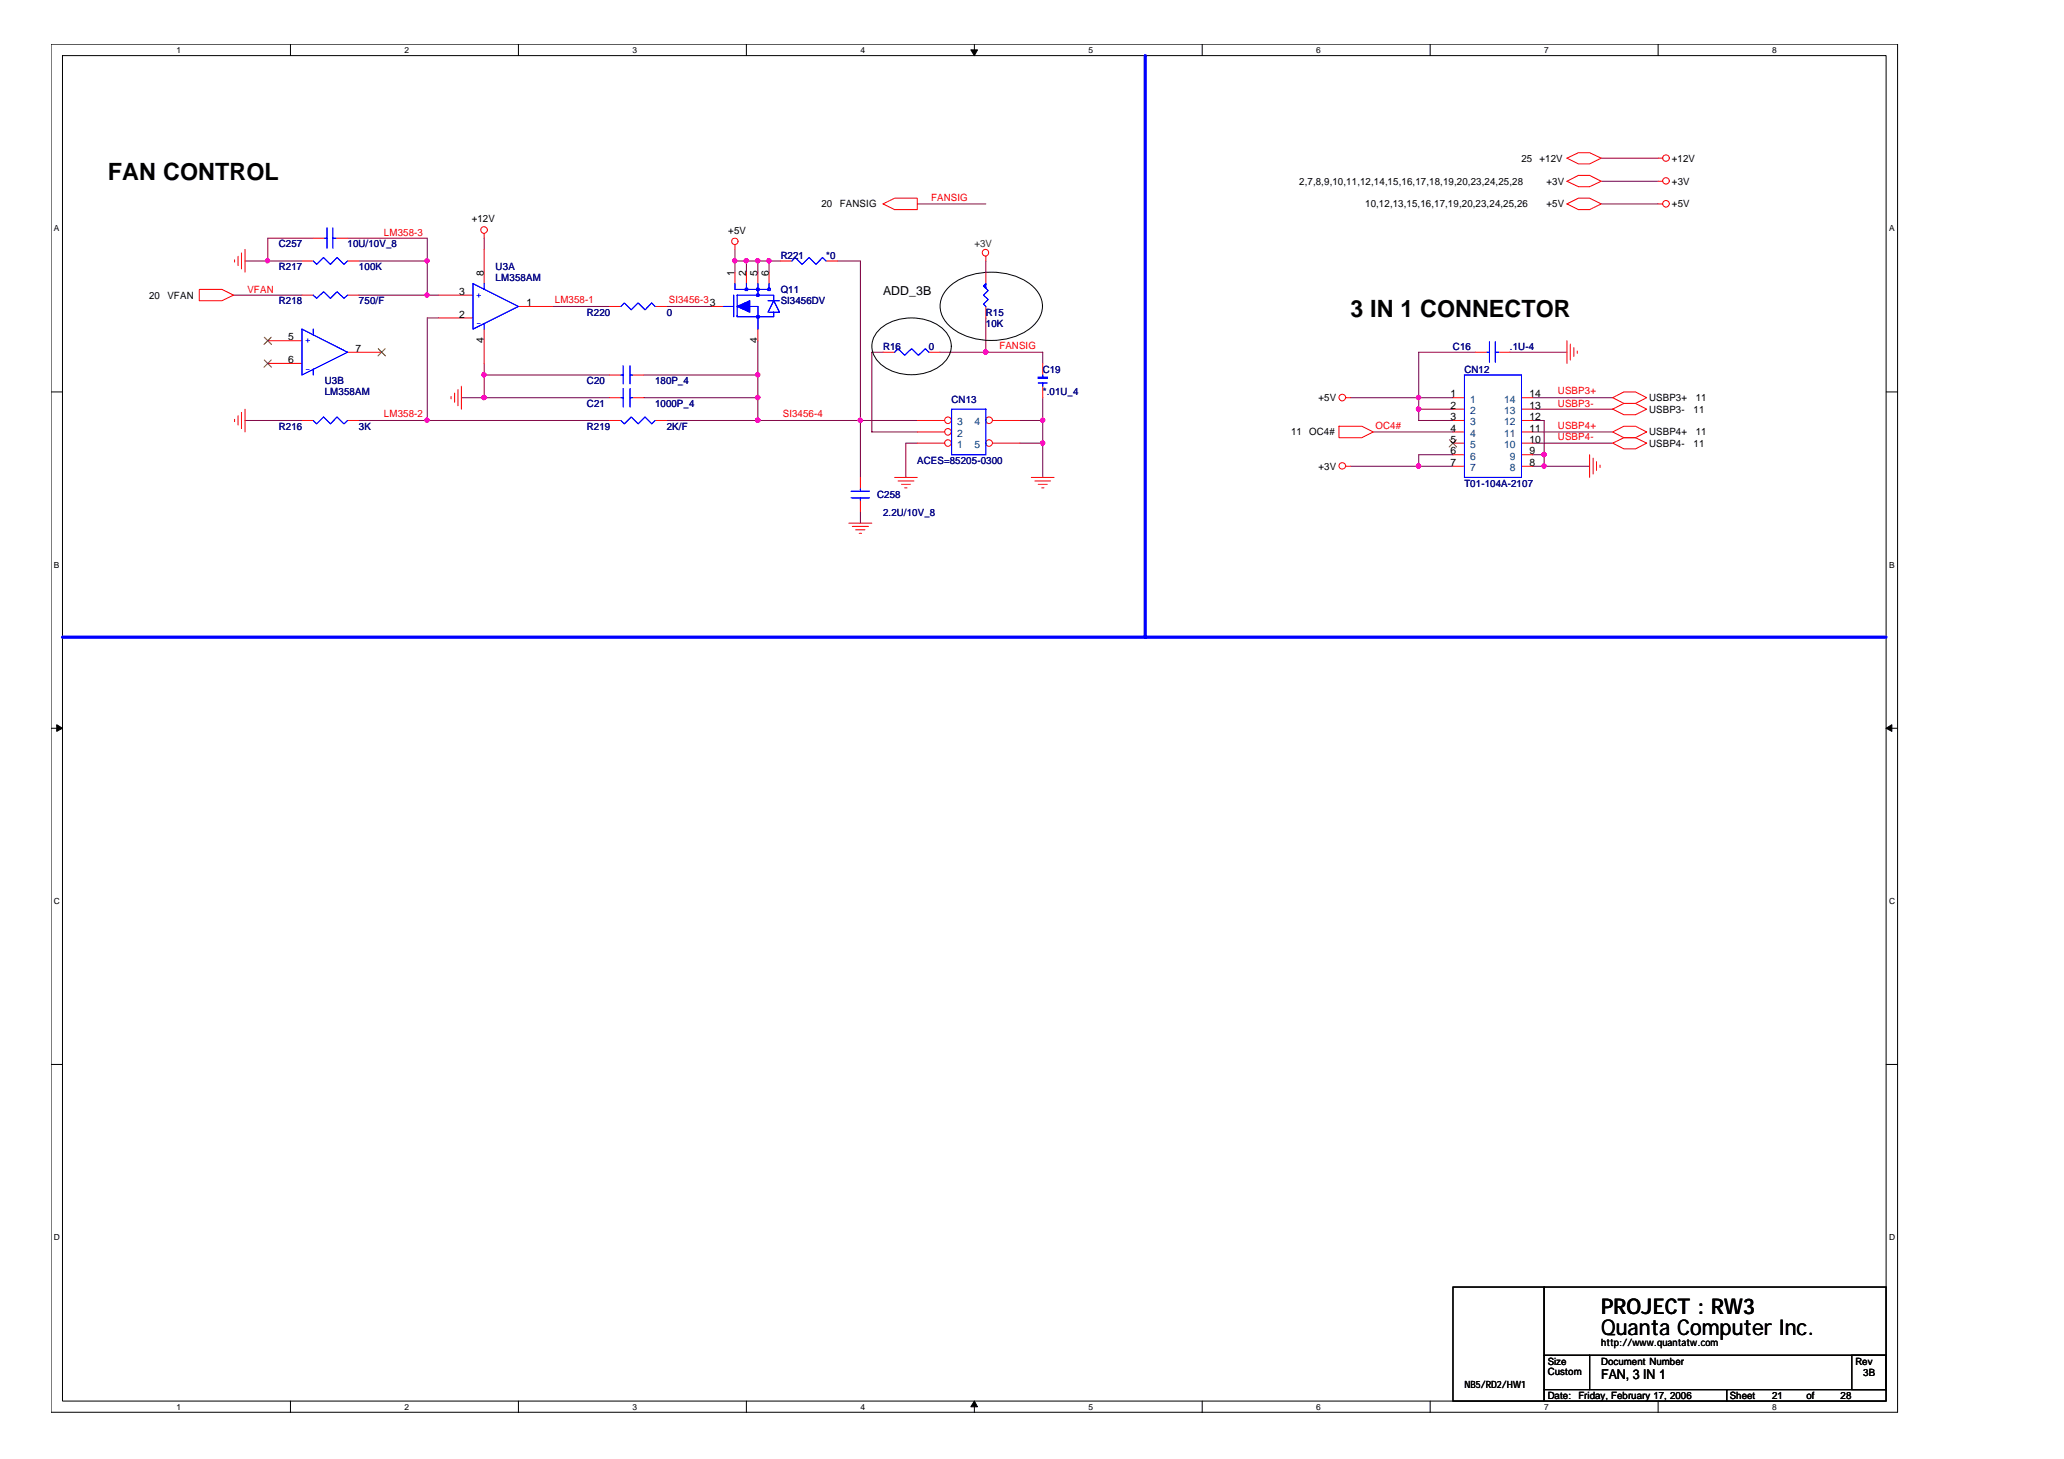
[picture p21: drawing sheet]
<svg xmlns="http://www.w3.org/2000/svg" width="297mm" height="210mm" viewBox="0 0 297 210" stroke-linecap="round" stroke-linejoin="round" font-family="sans-serif">
<defs><g id="words">
<g font-size="3.4">
<text x="15.5" y="26">FAN CONTROL</text>
<text x="194.3" y="45.7">3 IN 1 CONNECTOR</text>
</g>
<g font-size="3.1">
<text x="230.4" y="189.1">PROJECT : RW3</text>
<text x="230.4" y="192">Quanta Computer Inc.</text>
</g>
<text font-size="1.9" x="230.4" y="198.4">FAN, 3 IN 1</text>
<text font-size="1.8" x="127.1" y="42.4">ADD_3B</text>
<g font-size="1.5">
<text x="69.6" y="39.6" transform="rotate(-90 69.6 39.6)">8</text>
<text x="105.7" y="39.6" transform="rotate(-90 105.7 39.6)">1</text>
<text x="107.4" y="39.6" transform="rotate(-90 107.4 39.6)">2</text>
<text x="109" y="39.6" transform="rotate(-90 109 39.6)">5</text>
<text x="110.6" y="39.6" transform="rotate(-90 110.6 39.6)">6</text>
<text x="66.1" y="42.4">3</text>
<text x="66.1" y="45.7">2</text>
<text x="75.8" y="44">1</text>
<text x="102.1" y="44">3</text>
<text x="41.5" y="49">5</text>
<text x="41.5" y="52.2">6</text>
<text x="51.2" y="50.6">7</text>
<text x="69.6" y="49.3" transform="rotate(-90 69.6 49.3)">4</text>
<text x="109" y="49.3" transform="rotate(-90 109 49.3)">4</text>
<text x="208.8" y="57.2">1</text>
<text x="208.8" y="58.8">2</text>
<text x="220.1" y="58.8">13</text>
<text x="220.1" y="57.2">14</text>
<text x="208.8" y="60.5">3</text>
<text x="208.8" y="62.1">4</text>
<text x="208.8" y="63.7">5</text>
<text x="208.8" y="65.4">6</text>
<text x="220.1" y="63.7">10</text>
<text x="220.1" y="62.1">11</text>
<text x="220.1" y="60.5">12</text>
<text x="220.1" y="65.4">9</text>
<text x="208.8" y="67">7</text>
<text x="220.1" y="67">8</text>
</g>
<g font-size="1.5" fill="#004080">
<text x="211.6" y="57.9">1</text>
<text x="211.6" y="59.6">2</text>
<text x="216.5" y="59.6">13</text>
<text x="216.5" y="57.9">14</text>
<text x="137.8" y="64.5">1</text>
<text x="137.8" y="62.8">2</text>
<text x="137.8" y="61.2">3</text>
<text x="140.2" y="64.5">5</text>
<text x="140.2" y="61.2">4</text>
<text x="211.6" y="61.2">3</text>
<text x="211.6" y="62.8">4</text>
<text x="211.6" y="64.5">5</text>
<text x="216.5" y="64.5">10</text>
<text x="216.5" y="62.8">11</text>
<text x="216.5" y="61.2">12</text>
<text x="211.6" y="66.1">6</text>
<text x="211.6" y="67.8">7</text>
<text x="217.3" y="67.8">8</text>
<text x="217.3" y="66.1">9</text>
</g>
<g font-size="1.4">
<text x="219" y="23.3">25</text>
<text x="221.6" y="23.3">+12V</text>
<text x="240.6" y="23.3">+12V</text>
<text x="118.2" y="29.8">20</text>
<text x="120.9" y="29.8">FANSIG</text>
<text x="187" y="26.6">2,7,8,9,10,11,12,14,15,16,17,18,19,20,23,24,25,28</text>
<text x="196.5" y="29.8">10,12,13,15,16,17,19,20,23,24,25,26</text>
<text x="222.6" y="26.6">+3V</text>
<text x="222.6" y="29.8">+5V</text>
<text x="240.6" y="26.6">+3V</text>
<text x="240.6" y="29.8">+5V</text>
<text x="67.9" y="31.9">+12V</text>
<text x="104.8" y="33.6">+5V</text>
<text x="21.5" y="43">20</text>
<text x="24.1" y="43">VFAN</text>
<text x="189.8" y="57.7">+5V</text>
<text x="237.3" y="57.7">USBP3+</text>
<text x="237.3" y="59.4">USBP3-</text>
<text x="243.7" y="59.4">11</text>
<text x="244" y="57.7">11</text>
<text x="185.8" y="62.6">11</text>
<text x="188.4" y="62.6">OC4#</text>
<text x="237.3" y="62.6">USBP4+</text>
<text x="237.3" y="64.3">USBP4-</text>
<text x="243.7" y="64.3">11</text>
<text x="244" y="62.6">11</text>
<text x="189.8" y="67.6">+3V</text>
<text x="222.7" y="196.3">Size</text>
<text x="222.7" y="197.8">Custom</text>
<text x="230.4" y="196.3">Document Number</text>
<text x="230.4" y="193.6">http://www.quantatw.com</text>
<text x="267" y="196.3">Rev</text>
<text x="268.2" y="198">3B</text>
<text x="210.8" y="199.7">NB5/RD2/HW1</text>
<text x="222.7" y="201.2">Date:</text>
<text x="227.2" y="201.2">Friday, February 17, 2006</text>
<text x="248.9" y="201.2">Sheet</text>
<text x="255" y="201.2">21</text>
<text x="260" y="201.2">of</text>
<text x="264.9" y="201.2">28</text>
</g>
<g font-size="1.4" fill="#f00">
<text x="134" y="28.9">FANSIG</text>
<text x="55.3" y="33.9">LM358-3</text>
<text x="35.6" y="42.1">VFAN</text>
<text x="79.9" y="43.6">LM358-1</text>
<text x="96.3" y="43.6">SI3456-3</text>
<text x="143.8" y="50.2">FANSIG</text>
<text x="55.3" y="60">LM358-2</text>
<text x="112.7" y="60">SI3456-4</text>
<text x="224.2" y="56.7">USBP3+</text>
<text x="224.2" y="58.5">USBP3-</text>
<text x="197.9" y="61.7">OC4#</text>
<text x="224.2" y="61.7">USBP4+</text>
<text x="224.2" y="63.3">USBP4-</text>
</g>
<g font-size="1.4" fill="#000080">
<text x="40.1" y="35.6">C257</text>
<text x="50" y="35.6">10U/10V_8</text>
<text x="40.1" y="38.9">R217</text>
<text x="51.7" y="38.9">100K</text>
<text x="71.3" y="38.9">U3A</text>
<text x="71.3" y="40.5">LM358AM</text>
<text x="112.3" y="37.2">R221</text>
<text x="118.9" y="37.2">*0</text>
<text x="40.1" y="43.8">R218</text>
<text x="51.7" y="43.8">750/F</text>
<text x="84.5" y="45.4">R220</text>
<text x="95.9" y="45.4">0</text>
<text x="112.3" y="42.1">Q11</text>
<text x="112.3" y="43.8">SI3456DV</text>
<text x="141.9" y="45.4">R15</text>
<text x="141.9" y="47.1">10K</text>
<text x="127.1" y="50.3">R16</text>
<text x="133.7" y="50.3">0</text>
<text x="150.1" y="53.6">C19</text>
<text x="209.1" y="50.3">C16</text>
<text x="210.8" y="53.6">CN12</text>
<text x="217.3" y="50.3">.1U-4</text>
<text x="46.7" y="55.3">U3B</text>
<text x="46.7" y="56.9">LM358AM</text>
<text x="84.5" y="55.3">C20</text>
<text x="84.5" y="58.5">C21</text>
<text x="94.3" y="55.3">180P_4</text>
<text x="94.3" y="58.5">1000P_4</text>
<text x="136.9" y="58">CN13</text>
<text x="150.1" y="56.9">*.01U_4</text>
<text x="40.1" y="61.8">R216</text>
<text x="51.7" y="61.8">3K</text>
<text x="84.5" y="61.8">R219</text>
<text x="95.9" y="61.8">2K/F</text>
<text x="126.3" y="71.7">C258</text>
<text x="132" y="66.7">ACES=85205-0300</text>
<text x="210.8" y="70">T01-104A-2107</text>
<text x="127.1" y="74.3">2.2U/10V_8</text>
</g>
<text font-size="1.4" fill="#008000" x="140.2" y="35.6">+3V</text>
<g font-size="1.4" fill="#00f">
<text x="68.5" y="42.8">+</text>
<text x="68.5" y="46.9">-</text>
<text x="43.9" y="49.4">+</text>
<text x="43.9" y="53.5">-</text>
</g>
<g font-size="1.2">
<text x="25.4" y="7.6">1</text>
<text x="58.2" y="7.6">2</text>
<text x="91" y="7.6">3</text>
<text x="123.8" y="7.6">4</text>
<text x="156.6" y="7.6">5</text>
<text x="189.4" y="7.6">6</text>
<text x="222.2" y="7.6">7</text>
<text x="255" y="7.6">8</text>
<text x="7.8" y="33.3">A</text>
<text x="271.9" y="33.3">A</text>
<text x="7.8" y="81.7">B</text>
<text x="271.9" y="81.7">B</text>
<text x="7.8" y="130">C</text>
<text x="271.9" y="130">C</text>
<text x="7.8" y="178.4">D</text>
<text x="271.9" y="178.4">D</text>
<text x="25.4" y="202.8">1</text>
<text x="58.2" y="202.8">2</text>
<text x="91" y="202.8">3</text>
<text x="123.8" y="202.8">4</text>
<text x="156.6" y="202.8">5</text>
<text x="189.4" y="202.8">6</text>
<text x="222.2" y="202.8">7</text>
<text x="255" y="202.8">8</text>
</g>
</g></defs>
<g fill="none" stroke="#000" stroke-width=".14">
<path d="M7.3 6.3h265.8v196.9h-265.8zM9 8h262.4v193.6h-262.4zM41.8 6.3v1.7M74.6 6.3v1.7M107.4 6.3v1.7M140.2 6.3v1.7M173 6.3v1.7M205.8 6.3v1.7M238.6 6.3v1.7M7.3 56.4h1.7M126.8 47.2a7.3 7.3 0 0 1 8.8 0 3.2 3.2 0 0 1 0 5.2 7.2 7.2 0 0 1-8.8 0 3.3 3.3 0 0 1 0-5.2zM136.7 41.2a9.8 9.8 0 0 1 11.9 0 3.6 3.6 0 0 1 0 5.7 9.7 9.7 0 0 1-11.9 0 3.7 3.7 0 0 1 0-5.7z"/>
<path d="M271.4 56.4h1.7M7.3 104.8h1.7M271.4 104.8h1.7M7.3 153.1h1.7M271.4 153.1h1.7M209.1 185.2h13.1v16.4h-13.1zM222.2 185.2h49.2v9.8h-49.2zM222.2 195h6.6v4.9h-6.6zM222.2 199.9h26.3v1.7h-26.3zM228.8 195h42.6v4.9h-4.9v-4.9h4.9v4.9h-42.6zM248.5 199.9h22.9v1.7h-22.9zM41.8 201.6v1.6"/>
<path d="M74.6 201.6v1.6M107.4 201.6v1.6M140.2 201.6v1.6M173 201.6v1.6M205.8 201.6v1.6M238.6 201.6v1.6"/>
</g>
<g fill="#000" stroke="#000" stroke-width=".14">
<path d="M139.7 7.2h1l-.5 .8z" fill-rule="evenodd"/>
<path d="M8.2 104.3l.8 .5-.8 .4z" fill-rule="evenodd"/>
<path d="M271.4 104.8l.9-.5v.9z" fill-rule="evenodd"/>
<path d="M140.2 201.6l.5 .8h-1z" fill-rule="evenodd"/>
</g>
<g fill="none" stroke="#800040" stroke-width=".14">
<path d="M35.3 37.5h8.2M45.1 34.3h-6.6v3.2M50 34.3h11.5v8.2M51.7 37.5h9.8M69.7 34.3v1.6M105.8 37.5h6.5M105.8 35.9v3.3M107.4 37.5v1.7M109.1 37.5v1.7M110.7 37.5v1.7M120.5 37.5h3.3v31.2M132 29.3h9.9"/>
<path d="M141.9 37.5v1.7M230.4 29.3h8.2M230.4 26.1h8.2M230.4 22.8h8.2M33.6 42.5h9.9M51.7 42.5h11.4M63.1 45.7h-1.6v14.8M66.4 57.2h21.3M69.7 52.3v4.9M69.7 54h18M79.5 44.1h8.2M92.7 54h16.4"/>
<path d="M92.7 57.2h16.4M95.9 44.1h6.6M109.1 49v11.5M127.1 50.7h-1.6v11.4h6.5M135.3 50.7h14.8v1.6M141.9 45.7v5M150.1 57.2v11.5M194.3 57.2h14.8M204.2 58.9h4.9M212.4 50.7h-8.2v9.8h4.9M217.3 50.7h8.2M220.6 57.2h11.5"/>
<path d="M220.6 58.9h11.5M35.3 60.5h8.2M51.7 60.5h36M95.9 60.5h36.1M123.8 73.6v1.7M132 63.8h-1.6v4.9M146.8 60.5h3.3M146.8 63.8h3.3M194.3 67.1h14.8M197.6 62.1h11.5M209.1 65.4h-4.9v1.7M220.6 60.5h1.6v6.6"/>
<path d="M220.6 62.1h11.5M220.6 63.8h11.5M220.6 67.1h8.2M220.6 65.4h1.6"/>
</g>
<g fill="#f0f" stroke="#f0f" stroke-width=".14">
<circle cx="109" cy="53.9" r=".32"/>
<circle cx="109" cy="57.2" r=".32"/>
<circle cx="61.5" cy="60.5" r=".31"/>
<circle cx="61.5" cy="37.5" r=".31"/>
<circle cx="61.5" cy="42.4" r=".31"/>
<circle cx="109" cy="60.5" r=".32"/>
<circle cx="123.8" cy="60.5" r=".31"/>
<circle cx="141.9" cy="50.6" r=".32"/>
<circle cx="69.7" cy="53.9" r=".32"/>
<circle cx="107.4" cy="37.5" r=".31"/>
<circle cx="38.5" cy="37.5" r=".31"/>
<circle cx="204.1" cy="67.1" r=".32"/>
<circle cx="105.7" cy="37.5" r=".31"/>
<circle cx="109" cy="37.5" r=".32"/>
<circle cx="204.2" cy="58.8" r=".32"/>
<circle cx="150.1" cy="60.5" r=".31"/>
<circle cx="150.1" cy="63.7" r=".31"/>
<circle cx="204.1" cy="57.2" r=".32"/>
<circle cx="222.2" cy="65.4" r=".31"/>
<circle cx="69.7" cy="57.2" r=".32"/>
<circle cx="222.2" cy="67.1" r=".32"/>
<circle cx="110.7" cy="37.5" r=".31"/>
</g>
<g fill="none" stroke="#f00" stroke-width=".14">
<path d="M33.8 37.4v.3M34.3 36.9v1.3M34.8 36.4v2.3M35.3 35.9v3.3M69.7 33.6v.7M105.8 35.2v.7M105.8 39.2v1.6M107.4 39.2v1.6M109.1 39.2v1.6M110.7 39.2v1.6M127.1 29.3l1.7-.8h3.2v1.7h-3.2zM141.9 36.9v.6"/>
<path d="M141.9 39.2v1.6M225.5 26.1l1.7-.9h1.6l1.6 .9-1.6 .8h-1.6zM225.5 29.3l1.7-.8h1.6l1.6 .8-1.6 .9h-1.6zM225.5 22.8l1.7-.8h1.6l1.6 .8-1.6 .8h-1.6zM238.6 22.8h.7M238.6 26.1h.7M238.6 29.3h.7M28.7 41.6h3.2l1.7 .9-1.7 .8h-3.2zM34.3 59.8v1.4M34.8 59.3v2.4M35.3 58.9v3.2M43.5 42.5h1.6"/>
<path d="M50 42.5h1.7M64.9 57v.4M65.4 56.6v1.3M65.9 56v2.4M66.4 55.6v3.3M87.7 57.2h1.7M87.7 54h1.7M91 57.2h1.7M91 54h1.7M102.5 44.1h1.6M109.1 47.3v1.7M127.1 50.7h1.7"/>
<path d="M133.7 50.7h1.6M141.9 44.1v1.6M150.1 52.3v1.7M150.1 55.6v1.6M193.7 57.2h.6M209.1 57.2h1.7M209.1 58.9h1.7M212.4 50.7h1.6M215.7 50.7h1.6M219 57.2h1.6M219 58.9h1.6M225.5 49v3.3"/>
<path d="M226 49.5v2.3M226.5 50v1.3M227 50.5v.3M232.1 57.2l1.6-.8h1.7l1.6 .8-1.6 .8h-1.7zM232.1 58.9l1.6-.9h1.7l1.6 .9-1.6 .8h-1.7zM33.8 60.3v.4M43.5 60.5h1.6M50 60.5h1.7M122.1 75.3h3.4M122.7 75.7h2.3M123.1 76.2h1.4M123.7 76.7h.3"/>
<path d="M123.8 68.7v1.6M123.8 72v1.6M128.8 68.7h3.2M129.2 69.2h2.3M129.7 69.7h1.3M130.2 70.2h.3M148.4 68.7h3.3M148.9 69.2h2.3M149.4 69.7h1.3M149.9 70.2h.3M192.7 61.3h3.3l1.6 .8-1.6 .9h-3.3zM193.7 67.1h.6"/>
<path d="M209.1 67.1h1.7M209.1 60.5h1.7M209.1 62.1h1.7M209.1 63.8h1.7M209.1 65.4h1.7M219 67.1h1.6M219 60.5h1.6M219 62.1h1.6M219 63.8h1.6M219 65.4h1.6M228.8 65.4v3.3M229.3 65.9v2.3"/>
<path d="M229.8 66.4v1.3M230.3 66.9v.3M232.1 62.1l1.6-.8h1.7l1.6 .8-1.6 .9h-1.7zM232.1 63.8l1.6-.8h1.7l1.6 .8-1.6 .8h-1.7z"/>
<circle cx="69.7" cy="33.1" r=".48"/>
<circle cx="105.8" cy="34.7" r=".46"/>
<circle cx="141.8" cy="36.4" r=".47"/>
<circle cx="239.8" cy="29.3" r=".48"/>
<circle cx="239.8" cy="22.7" r=".47"/>
<circle cx="239.8" cy="26" r=".47"/>
<circle cx="193.2" cy="57.2" r=".48"/>
<circle cx="193.2" cy="67" r=".47"/>
</g>
<path d="M164.8 8v83.7M9 91.7h262.4" fill="none" stroke="#00f" stroke-width=".47"/>
<g fill="none" stroke="#00f" stroke-width=".14">
<path d="M45.1 42.5l.5 .4 1-.9 1 .9 .9-.9 1 .9 .5-.4M89.4 54h.3M89.4 57.2h.3M89.7 52.6v2.6M89.7 55.9v2.6M90.7 54h.3M90.7 52.6v2.6M90.7 55.9v2.6M90.7 57.2h.3M104.1 44.1h1.5M105.6 42.5v3.1M105.8 40.8v.8h1.8v-.1h-.4v.3h.4v-.3"/>
<path d="M107.4 40.8v.8h3.3v-.8M107.9 44.1h1.2v3.2M108.9 42.3h.3v.3h-.3zM108.9 45.4h.3v.3h-.3zM109.1 40.8v1h.1v-.3h-.3v.3h.2v-.2M109.1 41.8v.7M110.5 41.5h.3v.3h-.3zM110.5 44.9l.9-1.6v-.8h-5.3v3.1h5.3v-.7M110.5 43.3h1.7M111.4 43.3l.8 1.6h-1.5M128.8 50.7l.4-.5 1 .9 1-.9 1 .9 1-.9 .5 .5M141.9 40.8l-.4 .3 .7 .7-.7 .7 .7 .6-.7 .7 .4 .3"/>
<path d="M149.4 55.1h1.3M150.1 54v.3M150.1 55.1v.5M210.8 54h8.2v14.7h-8.2zM214 50.7h.4M214.4 49.2v2.9M215.2 50.7h.5M215.2 49.2v2.9M45.1 60.5l.5 .5 1-1 1 1 .9-1 1 1 .5-.5M122.5 71.6h2.6M122.5 70.7h2.6M123.8 70.3v.4"/>
<path d="M123.8 71.6v.4"/>
</g>
<g fill="#00f" stroke="#00f" stroke-width=".14">
<path d="M141.9 40.8v.7l-.4-.4 .4 .4-.4-.4z" fill-rule="evenodd"/>
<path d="M141.9 40.8v.7l-.4-.4 .4 .4-.4-.4z" fill-rule="evenodd"/>
<path d="M149.4 54.3v.1h1.3v-.1z" fill-rule="evenodd"/>
<path d="M149.4 54.3v.1h1.3v-.1z" fill-rule="evenodd"/>
<path d="M106.1 44.1l1.8-.8v1.6z" fill-rule="evenodd"/>
<path d="M106.1 44.1l1.8-.8v1.6z" fill-rule="evenodd"/>
</g>
<path d="M208.6 63.3l1 1M209.6 63.3l-1 1" fill="none" stroke="#804000" stroke-width=".14"/>
<circle cx="136.4" cy="63.7" r=".48" fill="#fff" stroke="#f00" stroke-width=".14"/>
<path d="M132 63.8h4" fill="none" stroke="#f00" stroke-width=".14"/>
<circle cx="136.4" cy="62.1" r=".48" fill="#fff" stroke="#f00" stroke-width=".14"/>
<path d="M132 62.1h4" fill="none" stroke="#f00" stroke-width=".14"/>
<circle cx="136.4" cy="60.5" r=".48" fill="#fff" stroke="#f00" stroke-width=".14"/>
<path d="M132 60.5h4" fill="none" stroke="#f00" stroke-width=".14"/>
<circle cx="142.4" cy="63.7" r=".48" fill="#fff" stroke="#f00" stroke-width=".14"/>
<path d="M142.9 63.8h3.9" fill="none" stroke="#f00" stroke-width=".14"/>
<circle cx="142.4" cy="60.5" r=".48" fill="#fff" stroke="#f00" stroke-width=".14"/>
<g fill="none" stroke="#f00" stroke-width=".14">
<path d="M43.5 37.5h1.6M45.1 34.3h1.6M48.3 34.3h1.7M50 37.5h1.7M69.7 35.9v4.9M112.3 37.5h1.7M118.9 37.5h1.6M38.5 49h5M38.5 52.3h5M50 50.7h4.9M63.1 42.5h5M63.1 45.7h5"/>
<path d="M69.7 47.3v5M74.6 44.1h4.9M87.7 44.1h1.7M94.3 44.1h1.6M87.7 60.5h1.7M94.3 60.5h1.6M142.9 60.5h3.9"/>
</g>
<g fill="none" stroke="#00f" stroke-width=".14">
<path d="M45.1 37.5l.5 .5 1-1 1 1 .9-1 1 1 .5-.5M46.7 34.3h.4M47.1 32.8v2.9M47.9 34.3h.4M47.9 32.8v2.9M114 37.5l.4-.5 1 1 1-1 1 1 1-1 .5 .5M43.5 47.3l6.5 3.4-6.5 3.3zM45.1 47.3v.9M45.1 53.1v.9M68.1 40.8l6.5 3.3-6.5 3.2zM69.7 40.8v.8M69.7 46.6v.7"/>
<path d="M89.4 44.1l.4-.5 1 1 1-1 1 1 1-1 .5 .5M136.9 58.9h5v6.5h-5zM89.4 60.5l.4 .5 1-1 1 1 1-1 1 1 .5-.5"/>
</g>
<path d="M38 48.5l1.1 1.1M38 51.8l1.1 1M39 48.5l-1 1.1M39 51.8l-1 1M54.4 50.2l1.1 1M55.4 50.2l-1 1" fill="none" stroke="#804000" stroke-width=".14"/>
<g fill="#f0f" stroke="#f0f" stroke-width=".14">
<circle cx="109" cy="53.9" r=".32"/>
<circle cx="109" cy="57.2" r=".32"/>
<circle cx="61.5" cy="60.5" r=".31"/>
<circle cx="61.5" cy="37.5" r=".31"/>
<circle cx="61.5" cy="42.4" r=".31"/>
<circle cx="109" cy="60.5" r=".32"/>
<circle cx="123.8" cy="60.5" r=".31"/>
<circle cx="141.9" cy="50.6" r=".32"/>
<circle cx="69.7" cy="53.9" r=".32"/>
<circle cx="107.4" cy="37.5" r=".31"/>
<circle cx="38.5" cy="37.5" r=".31"/>
<circle cx="204.1" cy="67.1" r=".32"/>
<circle cx="105.7" cy="37.5" r=".31"/>
<circle cx="109" cy="37.5" r=".32"/>
<circle cx="204.2" cy="58.8" r=".32"/>
<circle cx="150.1" cy="60.5" r=".31"/>
<circle cx="150.1" cy="63.7" r=".31"/>
<circle cx="204.1" cy="57.2" r=".32"/>
<circle cx="222.2" cy="65.4" r=".31"/>
<circle cx="69.7" cy="57.2" r=".32"/>
<circle cx="222.2" cy="67.1" r=".32"/>
<circle cx="110.7" cy="37.5" r=".31"/>
</g>
<use href="#words"/>
</svg>
